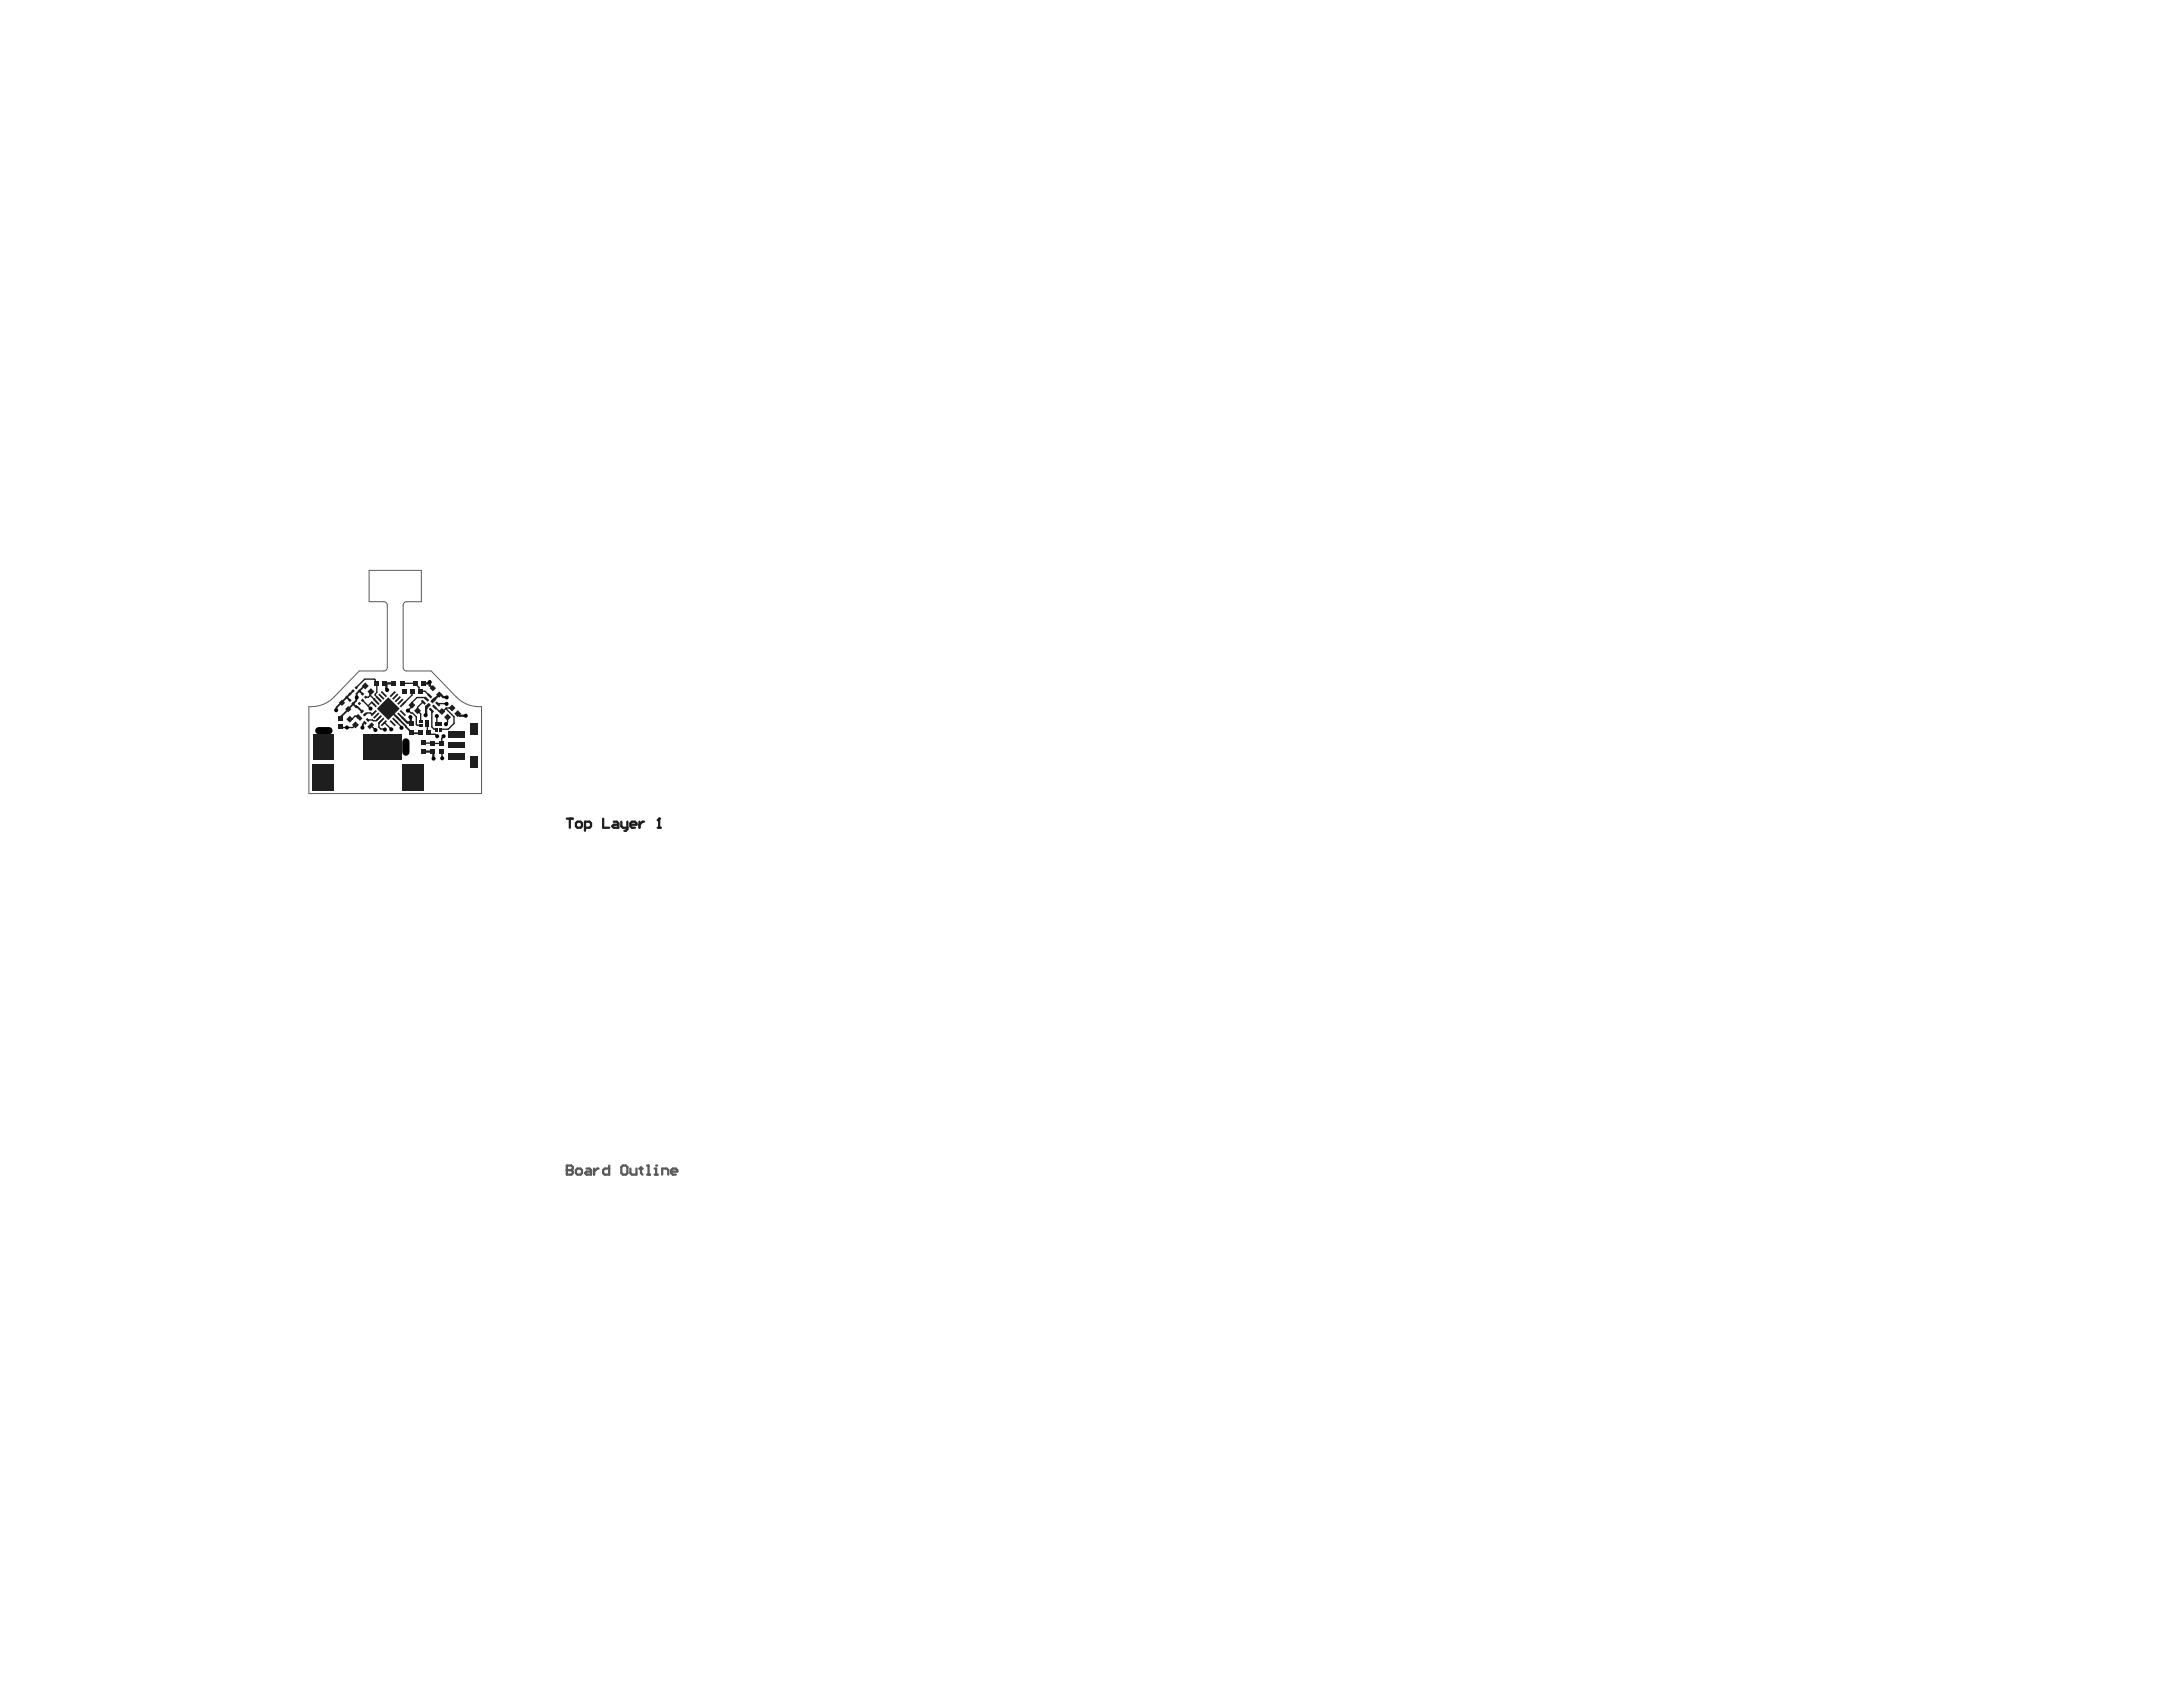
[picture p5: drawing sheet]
<svg xmlns="http://www.w3.org/2000/svg" width="402mm" height="317mm" viewBox="0 0 402 317" stroke-linecap="round" stroke-linejoin="round" font-family="sans-serif">
<path d="M71.4 111.9h-2.7v-5.8h9.7v5.8h-2.8M72 112.5v11.7M75 112.5v11.7M57.5 131.4v16.2h32.1v-16.2M71.4 124.8h-4.6l-4.6 4.8M75.6 124.8h4.6l4.7 4.8" fill="none" stroke="#5a5a5a" stroke-width=".19"/>
<path d="M105.4 216.8v1.7h.9l.3-.3v-.3l-.3-.3h-.9" fill="none" stroke="#5a5a5a" stroke-width=".42"/>
<circle cx="105.4" cy="217.6" r=".21" fill="#5a5a5a"/>
<g fill="none" stroke="#5a5a5a" stroke-width=".42">
<path d="M105.4 216.8h.9l.3 .3v.3l-.3 .2h-.9M107.1 217.6l.3-.2h.6l.3 .2v.6l-.3 .3h-.6l-.3-.3zM109.1 217.4h.6l.2 .2v.9h-.8l-.3-.3 .3-.3h.8M110.5 217.4v1.1M111.4 217.4h-.3l-.6 .5M113.3 216.8v1.7h-.8l-.3-.3v-.6l.3-.2h.8M115.6 217.1l.3-.3h.5l.3 .3v1.1l-.3 .3h-.5l-.3-.3zM117.3 217.4v.8l.2 .3h.9v-1.1M119 217.4h.5M119.2 217.1v1.1l.3 .3M120.4 216.8h.2v1.7M120.4 218.5h.5"/>
<path d="M121.8 218.5h.5M121.8 217.4h.3v1.1"/>
</g>
<circle cx="122.1" cy="216.8" r=".21" fill="#5a5a5a"/>
<path d="M123.2 218.5v-1.1h.8l.3 .2v.9M124.9 217.9h1.1v-.3l-.3-.2h-.5l-.3 .2v.6l.3 .3h.5" fill="none" stroke="#5a5a5a" stroke-width=".42"/>
<path d="M71.4 111.9a.63 .63 0 0 1 .6 .6M75.6 111.9a.63 .63 0 0 0-.6 .6M62.2 129.6a6 6 0 0 1-4.7 1.8M72 124.2a.63 .63 0 0 1-.6 .6M75 124.2a.63 .63 0 0 0 .6 .6M84.9 129.6a6 6 0 0 0 4.7 1.8" fill="none" stroke="#5a5a5a" stroke-width=".19"/>
<g fill="none" stroke="#1e1e1e" stroke-width=".25">
<path d="M64.9 133.6l.1 .1h.5l.5-.5 .8 .4M66.1 134.8l-.5 .5-2.3 .1M67.4 130.3l1.1 1M68.4 133.9l1.6 .2M68.8 128.9v.5l-.3 .3h-.5M69.1 134.8v.2l.7 .8M69.3 132.9l-.4-.3h-.6l-.5 .4M69.5 130h.1M69.7 131.1l-.6-.5-.6 .6 .4 .6M69.8 129.1v.2M69.8 127.1v-.6l-.1-.2h-1.9l-1.5 1.6M70 130.5h.1"/>
<path d="M70.5 134.6v.7l.3 .3 .8 .1M70.7 130.3h.1M70.9 134l-.4 .6M71.5 134.4l1.3 1.3M73.5 134l1.1 1.1 .1 .3M76.5 132.6h.2M76.6 131.5l-.7 .7h.1M76.6 131.5h.1M76.6 130.7v.8M76.8 128.6l-.1 .1v.6l-1.8 1.7M77.2 127.1l.7 .8v.3l.4 .4h.8l.8 .8M77.4 133.3v1.4l.2 .2h.8"/>
<path d="M77.6 129.7h1.3l.3 .3M78.6 130.6l-.9 1v.6l.6 .6v1.3M78.8 138.1l.1 .1M79.2 130h.1M79.5 134.6v1.6l.3 .4h1.1l.4 .3M80 131.8l.4 .5-.1 .2v2.7l.5 .5M80.4 138.2l.1 .1M80.5 138.3h1.7M80.8 131.5l.9 .8h.5M81.1 135.7l.1 .1M81.3 133.2v1.2M81.4 130.9h1.7"/>
<path d="M81.5 134.6h.1M81.9 135.6h1.5M82.2 140l.1 1M82.2 138.3h.1M82.5 136.9l-.3 .4v1M83 134.6v.1M84.1 131.7h-1.1l-.1 .1 1.6 1.5"/>
</g>
<path d="M63.5 130.7l-.9 .9v.4M64.5 129.7l.6 .6M64.8 131.9l-1.3 1.3M65.7 128.5l-2.1 2.1v.1M65.7 131l.5 .4 .3 .1 .8 .9M65.7 131l-.9 .9M66.9 128.5l.5 .6M67.6 134.6l-.1 .1v.6M67.8 127.5l-1.5 1.5v1.3l-.6 .7M72.2 131.8l4.4 4.5M78.1 136.3l-1.6 .1" fill="none" stroke="#1e1e1e" stroke-width=".34"/>
<g fill="none" stroke="#1e1e1e" stroke-width=".42">
<path d="M62.6 132l-.1 .1M63.5 130.7h.1M63.5 133.2v.5l-.2 .2M67.5 135.3h-.1M73.2 127.1h-1.6l.3 .3v.7l.1 .2M76.3 133.4l.1 1.4-.4-.4h-.2M78.9 139.8h-.1M79.3 132.6v.1M79.5 131.3l-.2 .1-.1 1.6M79.6 127.1l.3-.2v.6l.6 .6M80.5 139.8l.1 .1v1.2M83.1 129.7h-.7l-.4-.5h-.3l-1.1 1.1h-.1"/>
<path d="M85.1 132.7l.4 .4h1.1"/>
</g>
<circle cx="80.5" cy="128.1" r=".21" fill="#1e1e1e"/>
<g fill="none" stroke="#1e1e1e" stroke-width=".25">
<path d="M68.9 129.3l.6 .7M69.5 132.6l-.2 .3M69.5 130l.5 .5M69.8 129.3l.9 1M70 130.5l.4 .5M70.1 127.1v1.7l-.3 .3M70.8 133.3l-.8 .8M74.9 127.1h2.3M76 132.2l.5 .4M76.7 132.6l.7 .7M77.6 129.7l-1 1M78.9 138.2h1.5"/>
<path d="M79.4 134.5l.1 .1M80.5 138.3h.1M80.8 135.7h.3M81.3 134.4l.2 .2M82.9 131.8l-.3 .3h-.4M83.3 133.5l-.1 .8-.2 .3M84.5 133.3v1.3l-1.1 1"/>
</g>
<g fill="none" stroke="#1e1e1e" stroke-width=".42">
<path d="M73.2 127.1h.1M74.8 133.5l1 .9M78.7 127.1h.9M78.9 139.8h1.6M105.4 152.3h1.2M106 152.3v1.7M107.4 152.8h.6l.3 .3v.6l-.3 .3h-.6l-.3-.3v-.6zM108.8 154h.9l.2-.3v-.6l-.2-.3h-.9v1.7M112.2 152.3v1.7h1.1M114.2 152.8h.5l.3 .3v.9h-.8l-.3-.3 .3-.3h.8M115.6 152.8v.9l.3 .3h.8M116.7 152.8v1.4l-.3 .3h-.3"/>
<path d="M117.3 153.4h1.1v-.3l-.3-.3h-.6l-.2 .3v.6l.2 .3h.6M119 152.8v1.2M119.8 152.8h-.3l-.5 .6M122.3 154h.6M122.6 152.3v1.7"/>
</g>
<circle cx="122.6" cy="152.3" r=".21" fill="#1e1e1e"/>
<path d="M122.6 152.3l-.3 .3" fill="none" stroke="#1e1e1e" stroke-width=".42"/>
<g fill="#000">
<circle cx="59.1" cy="137.4" r=".38"/>
<circle cx="61.3" cy="137.4" r=".38"/>
<circle cx="62.5" cy="132.1" r=".38"/>
<circle cx="64.5" cy="135.3" r=".38"/>
<circle cx="66.4" cy="129.7" r=".38"/>
<circle cx="67.4" cy="135.3" r=".38"/>
<circle cx="68.6" cy="137.4" r=".38"/>
<circle cx="68.9" cy="131.8" r=".38"/>
<circle cx="69.8" cy="135.8" r=".38"/>
<circle cx="71.1" cy="131.8" r=".42"/>
<circle cx="71.6" cy="135.7" r=".38"/>
<circle cx="72" cy="128.3" r=".38"/>
<circle cx="72.2" cy="133" r=".42"/>
<circle cx="72.2" cy="130.6" r=".42"/>
<circle cx="72.8" cy="135.7" r=".38"/>
<circle cx="73.4" cy="131.8" r=".42"/>
<circle cx="74" cy="137.4" r=".38"/>
<circle cx="74.7" cy="135.4" r=".38"/>
<circle cx="75.3" cy="128.6" r=".38"/>
<circle cx="75.9" cy="132.2" r=".38"/>
<circle cx="76.3" cy="133.4" r=".38"/>
<circle cx="79.2" cy="133" r=".38"/>
<circle cx="79.9" cy="126.9" r=".38"/>
<circle cx="81.3" cy="133.2" r=".38"/>
<circle cx="81.3" cy="136.9" r=".38"/>
<circle cx="82.5" cy="136.9" r=".38"/>
<circle cx="83" cy="134.7" r=".38"/>
<circle cx="83.1" cy="130.9" r=".38"/>
<circle cx="83.1" cy="129.7" r=".38"/>
<circle cx="85" cy="138.6" r=".38"/>
<circle cx="85" cy="136.6" r=".38"/>
<circle cx="86.6" cy="133.1" r=".38"/>
<circle cx="88.2" cy="135.6" r=".38"/>
<circle cx="59.1" cy="142.9" r=".38"/>
<circle cx="59.1" cy="146.2" r=".38"/>
<circle cx="59.1" cy="140.5" r=".38"/>
<circle cx="61.3" cy="142.9" r=".38"/>
<circle cx="61.3" cy="146.2" r=".38"/>
<circle cx="61.3" cy="140.5" r=".38"/>
<circle cx="68.6" cy="140.5" r=".38"/>
<circle cx="74" cy="140.5" r=".38"/>
<circle cx="75.6" cy="146.2" r=".38"/>
<circle cx="75.6" cy="142.9" r=".38"/>
<circle cx="78.2" cy="146.2" r=".38"/>
<circle cx="80.6" cy="141.1" r=".38"/>
<circle cx="82.3" cy="141" r=".38"/>
<circle cx="85" cy="140.7" r=".38"/>
<circle cx="88.2" cy="141.7" r=".38"/>
</g>
<path d="M59.3 135.9h1.9M75.5 138v1.9" fill="none" stroke="#000" stroke-width="1.4"/>
<g fill="#1e1e1e">
<path d="M65.4 130.9l.3-.4 .3 .4-.3 .3z" fill-rule="evenodd"/>
<path d="M65.9 131.4l.4-.3 .3 .3-.3 .4z" fill-rule="evenodd"/>
<path d="M64.8 130.3l.3-.4 .3 .4-.3 .3z" fill-rule="evenodd"/>
<path d="M66.5 130.9l.4-.4 .3 .4-.3 .3z" fill-rule="evenodd"/>
<path d="M67.1 130.3l.3-.4 .4 .4-.4 .3z" fill-rule="evenodd"/>
<path d="M64.2 129.7l.3-.3 .3 .3-.3 .3z" fill-rule="evenodd"/>
<path d="M64.8 129.1l.3-.3 .3 .3-.3 .3z" fill-rule="evenodd"/>
<path d="M65.4 128.5l.3-.3 .3 .3-.3 .3z" fill-rule="evenodd"/>
<path d="M66.5 128.5l.4-.3 .3 .3-.3 .3z" fill-rule="evenodd"/>
<path d="M67.7 129.7l.3-.3 .4 .3-.4 .3z" fill-rule="evenodd"/>
<path d="M67.1 129.1l.3-.3 .4 .3-.4 .3z" fill-rule="evenodd"/>
<path d="M65.9 127.9l.4-.3 .3 .3-.3 .3z" fill-rule="evenodd"/>
<path d="M81.7 135.4h.4v.7h-.4z" fill-rule="evenodd"/>
<path d="M81 135.4h.4v.7h-.4z" fill-rule="evenodd"/>
<path d="M81 134.3h1.1v.6h-1.1z" fill-rule="evenodd"/>
<path d="M67.5 134.4l.3-.3 .5 .4-.3 .3z" fill-rule="evenodd"/>
<path d="M68 133.8l.3-.3 .5 .5-.3 .3z" fill-rule="evenodd"/>
<path d="M68.3 135.2l.8-.8 .5 .4-.8 .8z" fill-rule="evenodd"/>
<path d="M77.9 134.7h.7v.4h-.7z" fill-rule="evenodd"/>
<path d="M77.9 133.9h.7v.4h-.7z" fill-rule="evenodd"/>
<path d="M79.1 133.9h.6v1.2h-.6z" fill-rule="evenodd"/>
<path d="M67.4 132l.3 .3-.4 .4-.3-.3z" fill-rule="evenodd"/>
<path d="M68 132.5l.3 .3-.5 .5-.3-.3z" fill-rule="evenodd"/>
<path d="M66.1 133.3l.5-.5 .8 .8-.4 .5z" fill-rule="evenodd"/>
<path d="M68.9 130.6l.3-.2 .9 .9-.2 .3z" fill-rule="evenodd"/>
<path d="M68.9 133l1-1 .2 .3-.9 .9z" fill-rule="evenodd"/>
<path d="M69.4 133.5l1-1 .2 .3-1 .9z" fill-rule="evenodd"/>
<path d="M70.1 131.8l2.1-2.1 2.1 2.1-2.1 2.1z" fill-rule="evenodd"/>
<path d="M70.4 129.2l.2-.2 .9 .9-.2 .3z" fill-rule="evenodd"/>
<path d="M69.9 129.7l.2-.2 1 .9-.3 .2z" fill-rule="evenodd"/>
<path d="M69.4 130.2l.2-.3 1 1-.2 .2z" fill-rule="evenodd"/>
<path d="M70.8 128.8l.3-.3 .9 1-.2 .2z" fill-rule="evenodd"/>
<path d="M72.9 129.9l1-.9 .2 .2-.9 1z" fill-rule="evenodd"/>
<path d="M72.5 129.5l.9-1 .2 .3-.9 .9z" fill-rule="evenodd"/>
<path d="M69.9 133.9l.9-.9 .3 .2-1 1z" fill-rule="evenodd"/>
<path d="M70.4 134.4l.9-.9 .2 .2-.9 .9z" fill-rule="evenodd"/>
<path d="M70.8 134.9l1-1 .2 .3-.9 .9z" fill-rule="evenodd"/>
<path d="M72.9 133.7l.3-.2 .9 .9-.2 .2z" fill-rule="evenodd"/>
<path d="M72.5 134.2l.2-.3 .9 1-.2 .2z" fill-rule="evenodd"/>
<path d="M73.4 130.4l.9-.9 .3 .2-1 .9z" fill-rule="evenodd"/>
<path d="M73.9 130.9l.9-1 .3 .3-1 .9z" fill-rule="evenodd"/>
<path d="M74.3 131.3l1-.9 .2 .2-.9 1z" fill-rule="evenodd"/>
<path d="M73.9 132.8l.2-.3 1 1-.3 .2z" fill-rule="evenodd"/>
<path d="M73.6 133l1 .9-.3 .3-.9-1z" fill-rule="evenodd"/>
<path d="M74.6 132l.9 1-.2 .2-1-.9z" fill-rule="evenodd"/>
<path d="M79.8 131.9l.3-.3 .6 .7-.3 .3z" fill-rule="evenodd"/>
<path d="M78.3 130.4l.3-.3 .6 .7-.2 .3z" fill-rule="evenodd"/>
<path d="M78.9 129.8l.3-.3 .6 .7-.3 .3z" fill-rule="evenodd"/>
<path d="M79.4 129.3l.3-.3 .7 .6-.3 .3z" fill-rule="evenodd"/>
<path d="M80.9 130.7l.3-.2 .7 .6-.3 .3z" fill-rule="evenodd"/>
<path d="M80 130.4l.8-.7 .4 .4-.8 .7z" fill-rule="evenodd"/>
<path d="M80.4 131.3l.2-.3 .7 .7-.3 .3z" fill-rule="evenodd"/>
<path d="M79 131.5l.7-.8 .5 .4-.8 .8z" fill-rule="evenodd"/>
<path d="M76.3 128.1h.9v.9h-.9z" fill-rule="evenodd"/>
<path d="M74.8 128.1h.9v.9h-.9z" fill-rule="evenodd"/>
<path d="M87.5 134.5h1.5v2.2h-1.5z" fill-rule="evenodd"/>
<path d="M87.5 140.6h1.5v2.2h-1.5z" fill-rule="evenodd"/>
<path d="M83.5 140.1h3v1.2h-3z" fill-rule="evenodd"/>
<path d="M83.5 136h3v1.2h-3z" fill-rule="evenodd"/>
<path d="M83.5 138.1h3v1.1h-3z" fill-rule="evenodd"/>
<path d="M74.8 142h4v5h-4z" fill-rule="evenodd"/>
<path d="M58.2 142h4v5h-4z" fill-rule="evenodd"/>
<path d="M67.6 136.6h7.2v4.7h-7.2z" fill-rule="evenodd"/>
<path d="M58.2 136.6h3.9v4.7h-3.9z" fill-rule="evenodd"/>
<path d="M81.1 129.2l.6-.6 .6 .6-.6 .6z" fill-rule="evenodd"/>
<path d="M79.9 128l.6-.6 .6 .6-.6 .6z" fill-rule="evenodd"/>
<path d="M76.2 135.8h.8v.9h-.8z" fill-rule="evenodd"/>
<path d="M76.2 134.2h.8v.8h-.8z" fill-rule="evenodd"/>
<path d="M72.8 126.7h.9v.8h-.9z" fill-rule="evenodd"/>
<path d="M74.5 126.7h.8v.8h-.8z" fill-rule="evenodd"/>
<path d="M78.4 137.6h.9v.9h-.9z" fill-rule="evenodd"/>
<path d="M78.4 139.3h.9v.8h-.9z" fill-rule="evenodd"/>
<path d="M64.2 131.9l.6-.6 .6 .6-.6 .6z" fill-rule="evenodd"/>
<path d="M63 130.7l.6-.6 .6 .6-.6 .6z" fill-rule="evenodd"/>
<path d="M64.4 133.8l.7-.7 .6 .7-.6 .6z" fill-rule="evenodd"/>
<path d="M65.5 134.8l.6-.6 .7 .6-.7 .7z" fill-rule="evenodd"/>
<path d="M62.9 134.6h.9v1h-.9z" fill-rule="evenodd"/>
<path d="M62.9 133.1h.9v1h-.9z" fill-rule="evenodd"/>
<path d="M71.1 126.7h1v.9h-1z" fill-rule="evenodd"/>
<path d="M69.6 126.7h1v.9h-1z" fill-rule="evenodd"/>
<path d="M68.4 128.6l.6-.6 .6 .6-.6 .7z" fill-rule="evenodd"/>
<path d="M67.3 127.6l.6-.7 .7 .7-.7 .6z" fill-rule="evenodd"/>
<path d="M77.8 128.1h.9v.9h-.9z" fill-rule="evenodd"/>
<path d="M76.3 128.1h.9v.9h-.9z" fill-rule="evenodd"/>
<path d="M81.7 139.3h.9v.9h-.9z" fill-rule="evenodd"/>
<path d="M81.7 137.8h.9v.9h-.9z" fill-rule="evenodd"/>
<path d="M78.2 126.7h1v.9h-1z" fill-rule="evenodd"/>
<path d="M76.7 126.7h1v.9h-1z" fill-rule="evenodd"/>
<path d="M80 137.8h.9v.9h-.9z" fill-rule="evenodd"/>
<path d="M80 139.3h.9v.9h-.9z" fill-rule="evenodd"/>
<path d="M82.6 133.4l.6-.7 .7 .7-.7 .6z" fill-rule="evenodd"/>
<path d="M81.5 132.3l.7-.6 .6 .6-.6 .7z" fill-rule="evenodd"/>
<path d="M83.4 131.7l.7-.7 .6 .7-.6 .6z" fill-rule="evenodd"/>
<path d="M84.5 132.7l.6-.6 .7 .6-.7 .7z" fill-rule="evenodd"/>
<path d="M79.3 135.9h.9v.9h-.9z" fill-rule="evenodd"/>
<path d="M77.8 135.9h.9v.9h-.9z" fill-rule="evenodd"/>
<path d="M77 132.2l.7-.6 .6 .6-.6 .7z" fill-rule="evenodd"/>
<path d="M76.6 130.5l.7 .7-.7 .6-.6-.6z" fill-rule="evenodd"/>
</g>
</svg>
